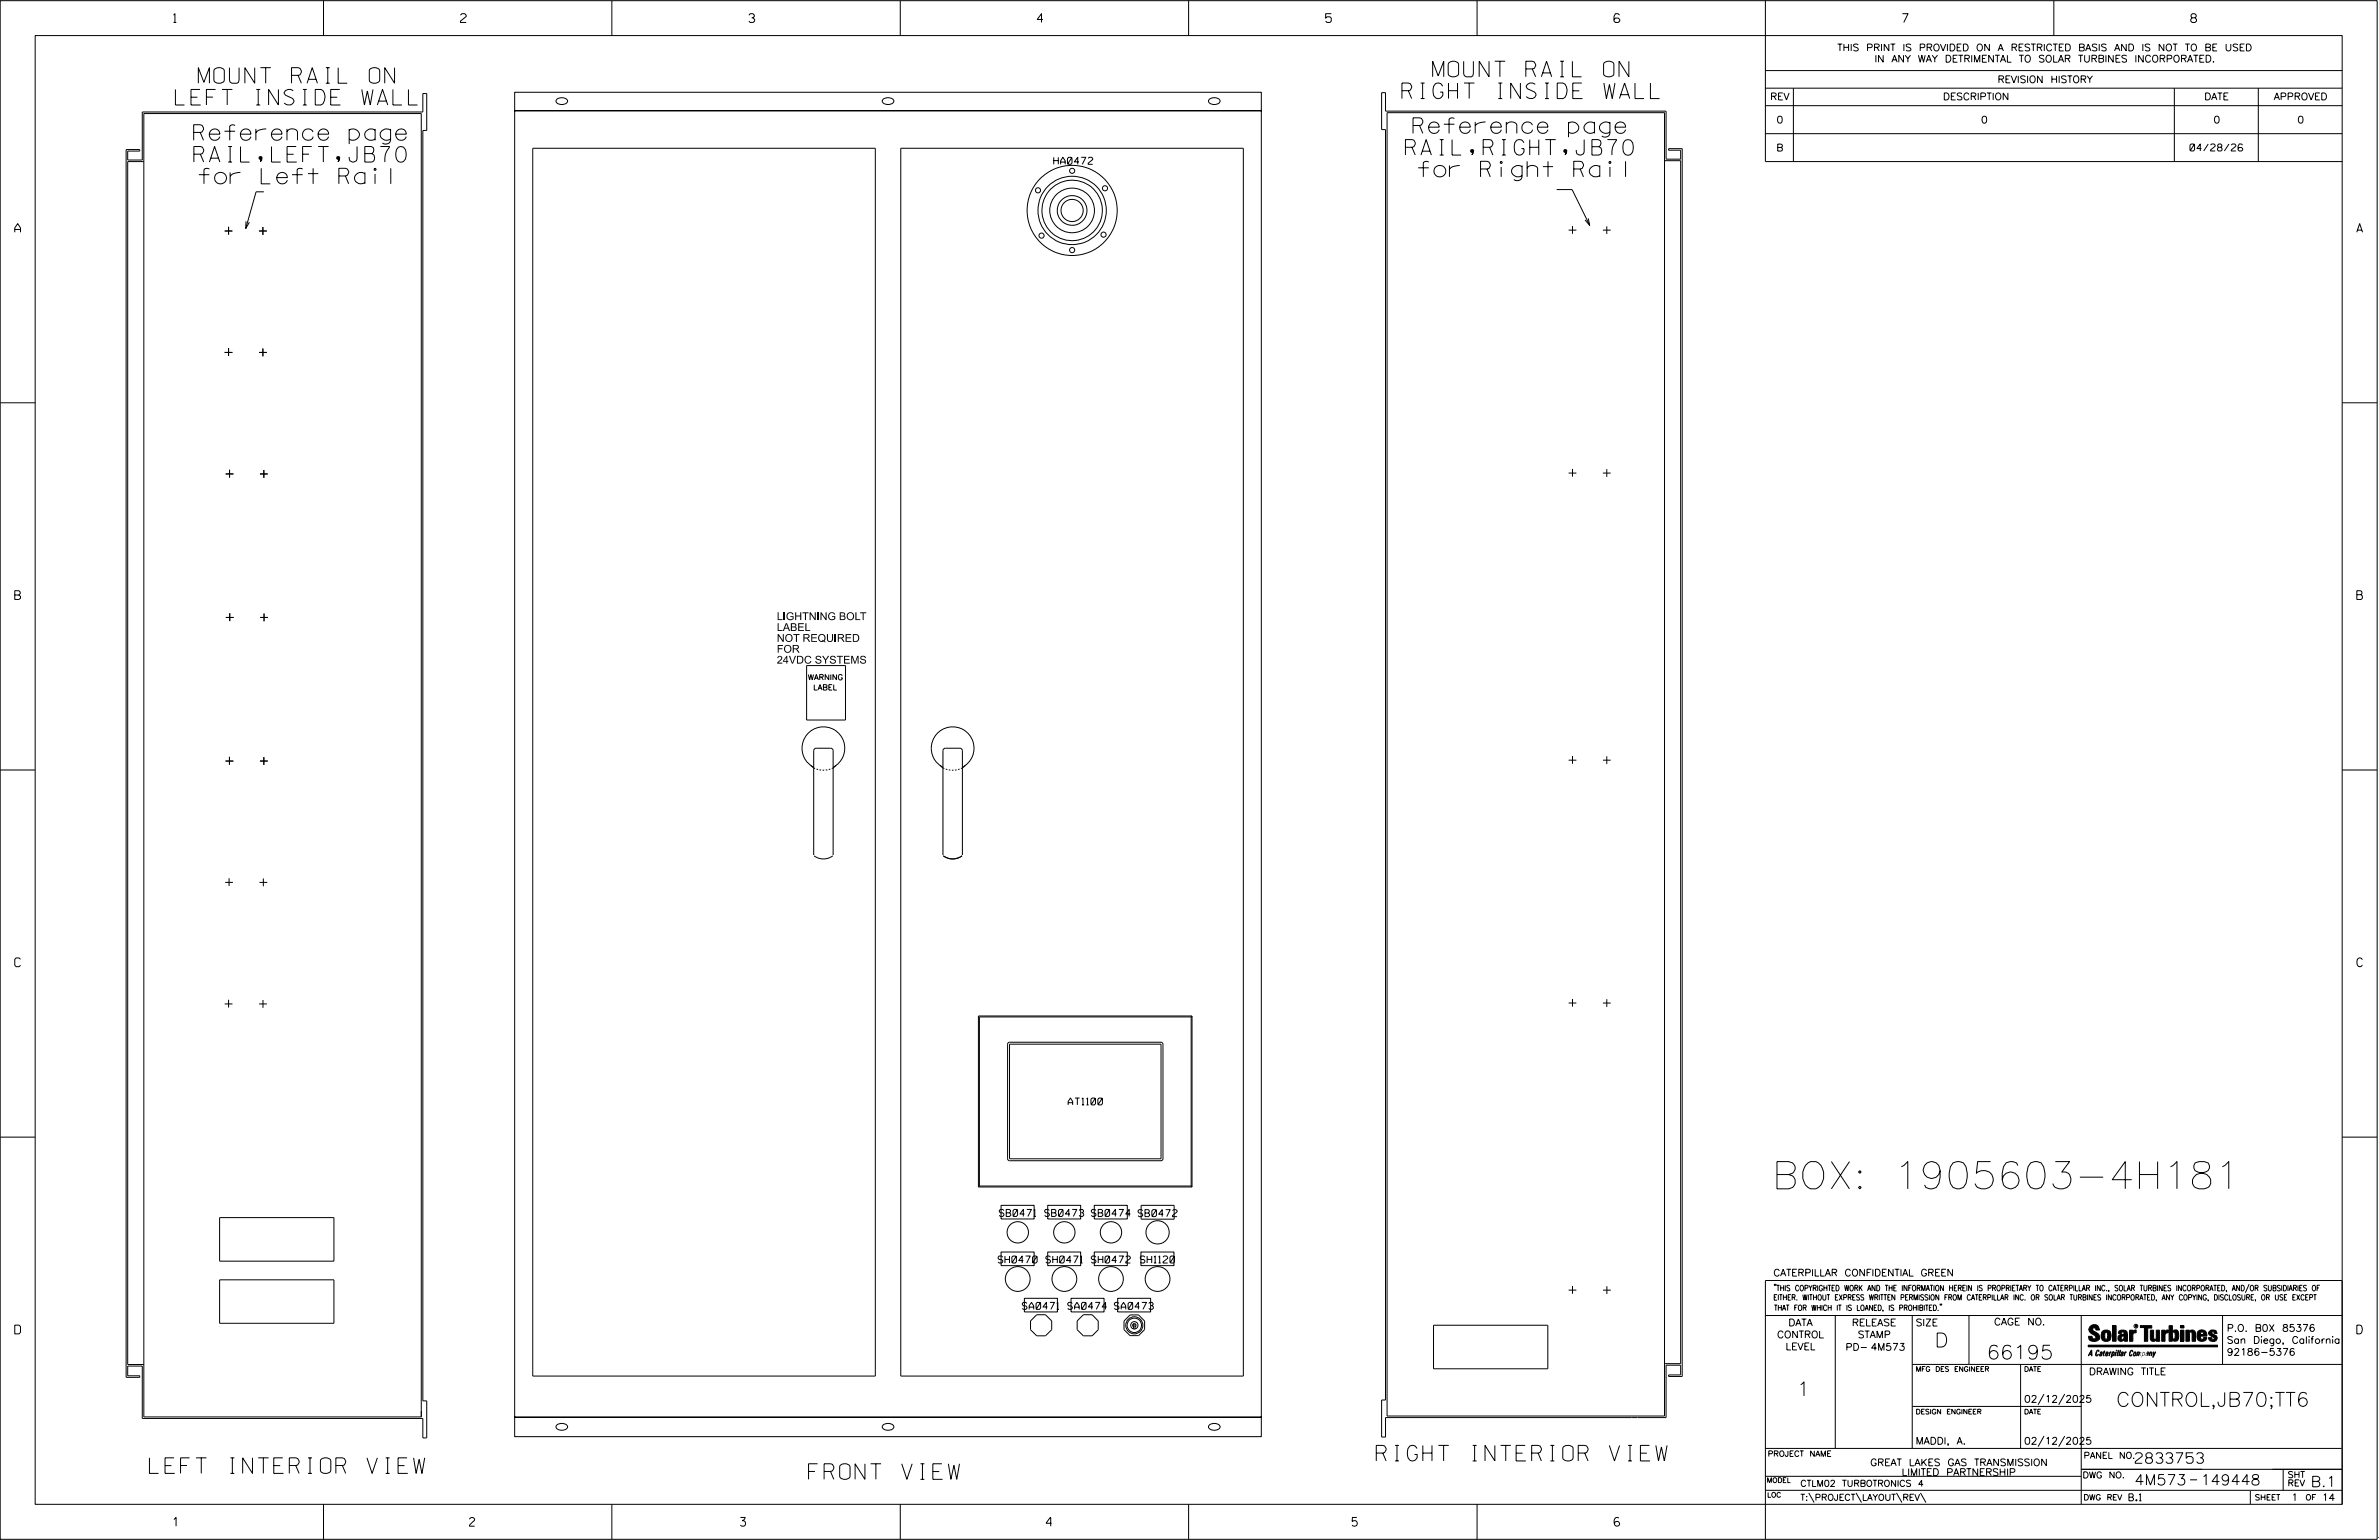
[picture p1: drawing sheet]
<svg xmlns="http://www.w3.org/2000/svg" width="864mm" height="559mm" viewBox="0 0 864 559" stroke-linecap="round" stroke-linejoin="round" font-family="sans-serif">
<defs><g id="words">
<text font-size="9.9" x="643.2" y="431.4">BOX: 1905603-4H181</text>
<g font-size="5.6">
<text x="520.1" y="27.9">MOUNT RAIL ON</text>
<text x="72" y="30.2">MOUNT RAIL ON</text>
<text x="508.9" y="35.8">RIGHT INSIDE WALL</text>
<text x="63.7" y="38.1">LEFT INSIDE WALL</text>
<text x="70.3" y="50.9">Reference page</text>
<text x="512.9" y="48.4">Reference page</text>
<text x="70.4" y="58.8">RAIL,LEFT,JB70</text>
<text x="510.2" y="56.3">RAIL,RIGHT,JB70</text>
<text x="512.9" y="64.2">for Right Rail</text>
<text x="72.3" y="66.7">for Left Rail</text>
<text x="499.6" y="530.1">RIGHT INTERIOR VIEW</text>
<text x="54.3" y="534.6">LEFT INTERIOR VIEW</text>
<text x="293.5" y="536.8">FRONT VIEW</text>
</g>
<g font-size="5.1">
<text x="702.3" y="488.8">D</text>
<text x="721.2" y="493.2">66195</text>
<text x="652.2" y="506.5">1</text>
<text x="768.2" y="510.3">CONTROL,JB70;TT6</text>
</g>
<g font-size="3.8">
<text x="775.1" y="531">2833753</text>
<text x="774.8" y="538.9">4M573</text>
<text x="798.8" y="538.9">149448</text>
<text x="838.8" y="539.5">B.1</text>
</g>
<g font-size="3.2">
<text x="63" y="8.2">1</text>
<text x="167.2" y="8.2">2</text>
<text x="271.8" y="8.2">3</text>
<text x="376.5" y="8.2">4</text>
<text x="481.2" y="8.2">5</text>
<text x="690.6" y="8.2">7</text>
<text x="795.3" y="8.2">8</text>
<text x="5.4" y="84.3">A</text>
<text x="855.5" y="84.3">A</text>
<text x="5.4" y="217.5">B</text>
<text x="855.6" y="217.5">B</text>
<text x="5.4" y="350.8">C</text>
<text x="855.6" y="350.8">C</text>
<text x="5.4" y="484">D</text>
<text x="855.6" y="484">D</text>
<text x="62.8" y="553.8">1</text>
<text x="170.4" y="553.8">2</text>
<text x="268.8" y="553.8">3</text>
<text x="379.8" y="553.8">4</text>
<text x="490.8" y="553.8">5</text>
<text x="585.9" y="553.8">6</text>
</g>
<g font-size="2.8">
<text x="282" y="225">LIGHTNING BOLT</text>
<text x="282" y="232.9">NOT REQUIRED</text>
<text x="282" y="229">LABEL</text>
<text x="282" y="236.9">FOR</text>
<text x="282" y="240.8">24VDC SYSTEMS</text>
</g>
<g font-size="2.5">
<text x="666.9" y="18.5">THIS PRINT IS PROVIDED ON A RESTRICTED BASIS AND IS NOT TO BE USED</text>
<text x="680.5" y="22.6">IN ANY WAY DETRIMENTAL TO SOLAR TURBINES INCORPORATED.</text>
<text x="725.1" y="30">REVISION HISTORY</text>
<text x="642.6" y="36.3">REV</text>
<text x="705.3" y="36.3">DESCRIPTION</text>
<text x="800.2" y="36.3">DATE</text>
<text x="825.4" y="36.3">APPROVED</text>
<text x="644.9" y="44.7">0</text>
<text x="719.1" y="44.7">0</text>
<text x="803.5" y="44.7">0</text>
<text x="834" y="44.7">0</text>
<text x="382.5" y="59.6">HA0472</text>
<text x="644.8" y="54.8">B</text>
<text x="795" y="54.8">04/28/26</text>
<text x="387.7" y="400.9">AT1100</text>
<text x="362.8" y="441.4">SB0471 SB0473</text>
<text x="396.2" y="441.4">SB0474</text>
<text x="413.1" y="441.5">SB0472</text>
<text x="362.3" y="458.3">SH0470</text>
<text x="379.7" y="458.3">SH0471 SH0472</text>
<text x="413.9" y="458.3">SH1120</text>
<text x="643.8" y="463">CATERPILLAR CONFIDENTIAL GREEN</text>
<text x="371.1" y="475.1">SA0471 SA0474</text>
<text x="404.5" y="475.1">SA0473</text>
<text x="645.1" y="485.5">CONTROL</text>
<text x="649.2" y="481.1">DATA</text>
<text x="672.3" y="481.1">RELEASE</text>
<text x="674.4" y="485.5">STAMP</text>
<text x="695.4" y="481.1">SIZE</text>
<text x="723.8" y="480.8">CAGE NO.</text>
<text x="808.4" y="483.1">P.O. B0X 85376</text>
<text x="648.2" y="489.8">LEVEL</text>
<text x="669.9" y="490">PD- 4M573</text>
<text x="808.4" y="487.5">San Diego, California</text>
<text x="808.4" y="491.8">92186-5376</text>
<text x="758.3" y="498.9">DRAWING TITLE</text>
<text x="734.8" y="508.9">02/12/2025</text>
<text x="695.4" y="524.1">MADDI, A.</text>
<text x="734.8" y="524.1">02/12/2025</text>
<text x="678.9" y="531.9">GREAT LAKES GAS TRANSMISSION</text>
<text x="690.3" y="535.5">LIMITED PARTNERSHIP</text>
<text x="772.8" y="544.6">B.1</text>
<text x="831.8" y="544.6">1</text>
<text x="842.9" y="544.6">14</text>
</g>
<g font-size="2.3">
<text x="756.4" y="529.2">PANEL NO.</text>
<text x="653.5" y="539.4">CTLM02 TURBOTRONICS 4</text>
<text x="756" y="536.3">DWG NO.</text>
<text x="830.4" y="539.3">REV</text>
<text x="830.4" y="536.2">SHT</text>
<text x="653.5" y="544.5">T:\PROJECT\LAYOUT\REV\</text>
</g>
<g font-size="2">
<text x="293.2" y="246.7">WARNING</text>
<text x="295.2" y="250.4">LABEL</text>
<text x="643.8" y="468.4">&quot;THIS COPYRIGHTED WORK AND THE INFORMATION HEREIN IS PROPRIETARY TO CATERPILLAR INC., SOLAR TURBINES INCORPORATED, AND/OR SUBSIDIARIES OF</text>
<text x="643.8" y="471.8">EITHER. WITHOUT EXPRESS WRITTEN PERMISSION FROM CATERPILLAR INC. OR SOLAR TURBINES INCORPORATED, ANY COPYING, DISCLOSURE, OR USE EXCEPT</text>
<text x="644" y="475.6">THAT FOR WHICH IT IS LOANED, IS PROHIBITED.&quot;</text>
<text x="641.7" y="528.5">PROJECT NAME</text>
<text x="756.3" y="544.3">DWG REV</text>
<text x="818.5" y="544.3">SHEET</text>
<text x="836.9" y="544.3">OF</text>
</g>
<g font-size="1.8">
<text x="695.4" y="497.6">MFG DES ENGINEER</text>
<text x="734.8" y="497.6">DATE</text>
<text x="695.4" y="513.1">DESIGN ENGINEER</text>
<text x="734.8" y="513.1">DATE</text>
<text x="641.3" y="538">MODEL</text>
<text x="641.5" y="543.3">LOC</text>
</g>
<text font-size=".9" x="775.1" y="481.7">R</text>
</g></defs>
<g fill="none" stroke="#000" stroke-width=".36">
<path d="M.1 .2h862.8v558.4h-862.8zM12.8 12.9h837.4v533h-837.4zM117.4 .2v12.7M222.1 .2v12.7M326.8 .2v12.7M431.5 .2v12.7M536.2 .2v12.7M587.9 5.5l-.5-.5h-1l-.5 1v1.7l.5 .4h1l.6-.4v-.6l-.6-.5h-1l-.5 .5M640.9 .2v58.4h209.3M745.6 .2v12.7M153.5 33.9v6.7h-101.9v17.5h-5.2v-3.3h4.3v-.5h-4.9v445.5h4.9v-.6h-4.3v-3.5h5.2v19h101.9v7.1h1.4v-13.5h-1.4v-461h1.4v-13.4M186.8 33.5h271.1v487.8h-271.1v-7.1h271.1h-271.1v-474h271.1h-271.1z"/>
<path d="M202.2 36a2.62 2.62 0 0 1 3.9 .7 2.43 2.43 0 0 1-4.3 0zM320.6 36a2.61 2.61 0 0 1 3.9 .7 2.43 2.43 0 0 1-4.2 0zM439 36a2.61 2.61 0 0 1 3.9 .7 2.43 2.43 0 0 1-4.2 0zM501.5 33.6h1.5v6.7h101.8v17.4h5.3v-3.2h-4.4v-.6h5v445.6h-5v-.6h4.4v-3.5h-5.3v19h-101.8v7h-1.5v-13.4h1.5v-461h-1.5zM640.9 25.6h209.3M640.9 32h209.3M640.9 38.3h209.3M651 32v26.6M789.3 32v26.6M819.8 32v26.6M52.2 58.6h-5.8v436.5h5.8M52.2 41.2h100.7v472.9h-100.7z"/>
<path d="M193.4 53.8h124.3v445.5h-124.3zM327 53.8h124.3v445.5h-124.3zM503.5 40.9h100.7v472.9h-100.7zM604.2 58.3h5.9v436.5h-5.9M640.9 48.5h209.3M95.8 69.6h-2.8l-3.8 13.3M565.1 68.8h5.6l6.4 13M576.5 79.2l.6 2.6-1.7-2M81.6 83.8h2.7M83 82.3v2.8M89.3 80.3l-.1 2.6 1.3-2.3M94 83.8h2.8"/>
<path d="M95.4 82.4v2.8M569.4 83.5h2.8M570.8 82v2.8M581.9 83.5h2.8M583.3 82.1v2.8M81.6 127.9h2.7M83 126.4v2.8M94 127.9h2.8M95.4 126.5v2.8M.1 146.2h12.7M850.2 146.2h12.7M81.9 172h2.8"/>
<path d="M83.3 170.5v2.8M94.4 172h2.8M95.8 170.6v2.8M569.4 171.7h2.8M570.8 170.1v2.9M581.9 171.7h2.8M583.3 170.3v2.8M82 224h2.8M83.4 222.5v2.9M94.4 224h2.9M95.8 222.6v2.8M292.8 241.5h14.1v19.8h-14.1z"/>
<path d="M.1 279.4h12.7M81.9 276.2h2.8M83.3 274.6v2.9M94.4 276.2h2.8M95.8 274.7v2.9M294.3 277.7l1.6 1.2M296.4 279.1l.6 .1M297.5 279.3l.6 .1M298.6 279.5h.6M300.3 279.3l-.5 .1M301.4 279.1l-.6 .1M302.4 278.4a7.8 7.8 0 0 0 2.5-11.8 7.8 7.8 0 0 0-12 0 7.8 7.8 0 0 0 2.5 11.8"/>
<path d="M303.5 277.7l-1.6 1.2M341.2 277.7l1.6 1.2M343.3 279.1l.6 .1M344.4 279.3l.6 .1M345.5 279.5h.6M347.2 279.3l-.5 .1M348.3 279.1l-.5 .1M349.4 278.4a7.8 7.8 0 0 0 2.5-11.8 7.8 7.8 0 0 0-12.1 0 7.8 7.8 0 0 0 2.5 11.8M350.4 277.7l-1.5 1.2M569.4 275.8h2.8M570.8 274.3v2.8M581.9 275.8h2.8"/>
<path d="M583.3 274.4v2.8M850.2 279.4h12.7M83.1 318.7v2.8M95.6 318.8v2.8M295.4 310.3v-37.9l.2-.6 .7-.3h5.3l.6 .3 .2 .6v37.9M295.5 310.6a5.6 5.6 0 0 0 6.8 0M342.3 310.3v-37.9l.3-.6 .6-.3h5.3l.6 .3 .3 .6v37.9M342.4 310.6a5.7 5.7 0 0 0 6.8 0 5.6 5.6 0 0 1-6.8 0zM81.7 320.2h2.9M94.2 320.2h2.8M81.6 364.3h2.8M83 362.8v2.8"/>
<path d="M94.1 364.3h2.8M95.5 362.9v2.8M366 378.4l.5-.2h55l.5 .2 .2 .5v41.6l-.2 .5-.5 .2h-55l-.5-.2-.2-.5v-41.6zM366.5 378.9h55v41.6h-55zM432.4 369v61.4M432.4 369h-76.9v61.4M432.7 368.7l-.3 .3M432.7 368.7v62M432.7 368.7h-77.5v62M569.4 364h2.8M570.8 362.5v2.8M581.9 364h2.8"/>
<path d="M583.3 362.5v2.9M.1 412.6h12.7M850.2 412.6h12.7M355.2 430.7h77.5M355.5 430.4h76.9M355.5 430.4l-.3 .3M363.4 437.4h12v4.9h-12zM380.3 437.4h12v4.9h-12zM397.2 437.4h12v4.9h-12zM414.2 437.4h12v5h-12zM432.4 430.4l.3 .3M79.7 441.8h41.5v15.8h-41.5z"/>
<path d="M363.4 454.3h12v4.9h-12zM380.3 454.3h12v4.9h-12zM397.2 454.3h12v4.9h-12zM414.2 454.3h12v4.9h-12zM79.7 464.4h41.5v15.8h-41.5zM371.9 471.1h12v4.9h-12zM388.8 471.1h12v4.9h-12zM405.7 471.1h12v4.9h-12zM569.4 468.1h2.8M570.8 466.6v2.8M581.9 468.1h2.8M583.3 466.7v2.8"/>
<path d="M640.9 477.3h209.3M644.2 466.1l-.1 .4M644.7 466.1l-.2 .4M666.2 477.3v48.3M694.2 477.3v48.3M704.4 473.3l-.1 .4M704.8 473.3l-.1 .4M714.8 477.3v17.8M755.5 477.3v68.6M806.8 477.3v17.8M816.5 466l-1.4 3.1M850.2 464.6h-209.3v94"/>
<path d="M850.2 464.8v81.1M411.5 480.3v1.9M411.5 481.5a.62 .62 0 0 1-.2-1 .62 .62 0 0 1 1 0 .62 .62 0 0 1-.3 1M412 480.3v1.9M520.4 480.9h41.5v15.8h-41.5zM694.2 495.1h156M733.5 495.1v30.5M758.6 481.4a2.02 2.02 0 0 1 3.1-.1l.5 1.3h-1.3l-.2-.6-.4-.2-.6 .1-.1 .4 .4 .7a2.46 2.46 0 0 1 2.2 2.9 2.83 2.83 0 0 1-3.8 .3l-.3-1.3h1.3l.2 .7 .6 .3 .5-.2 .2-.5-.4-.6-1.9-1.2-.4-.9zM759.2 491.3h-.7l.7-1.2v1.9h.2l-.1-2.1-1.3 2.1 .5-.5h.7M761.3 490l.3-.2 .4 .3-.1 .3-.3-.4-.4 .3-.3 1.6h.4l.4-.5-.3 .6-.4 .1-.3-.4zM762.6 490.6l.5-.1-.1 1.4h-.9a.74 .74 0 0 1 .9-.8l-.3 .7-.5 .1 .2-.5 .6-.2v-.5l-.7 .2zM763 483.2a2.17 2.17 0 0 1 3.1 0l.3 1.4-.3 1.5a2.17 2.17 0 0 1-3.1 0l-.3-1.5z"/>
<path d="M763.6 490.5l.4-.4 .2 .6h-.3l-.3 .9 .2 .4-.3-.1zM764.1 483.7l.5-.4 .4 .3v2.2l-.4 .2-.5-.2zM764.6 491.1l.6 .2v-.7l-.4-.1-.4 .6-.1 .8h.6M764.6 491.1l-.1 .8h.4M764.6 482.6v.8M764.8 490.7l.4 .1v.3h-.6zM765 491.5l-.1 .4zM766 490.5l-.5 1.5zM766 490.8l.4-.3-.4 .4M766.9 481h1.3v5.7h-1.3zM767 490.8l.5 .1-.3 .8-.4 .2zM767.3 490.5h-.5l-.5 2"/>
<path d="M767.3 490.5a.8 .8 0 0 1 .2 1 .8 .8 0 0 1-.9 .4l-.1 .6M767.3 490.5l-.1 .2M768.1 490.5l-.4 1.5zM768.2 489.9h.3l-.1 .2h-.2zM769 489.9l-.5 2.1zM769.7 489.9l-.6 2.1zM770.1 491.4l.5-.3-.5 .8zM770.4 491.9h.1M770.6 491.1l.1-.4-.7 .2 .1-.3 .6-.1 .2 .3-.5 1.1M770.6 491.1a.74 .74 0 0 0-.8 .8h.6M771 484.8h-.7l-.3 .6 .4 .7 .5-.3 .1-2.4h-.8l-.1 .4h-1.2a1.71 1.71 0 0 1 1.8-1.3 1.71 1.71 0 0 1 1.6 1.4v2.8h-1.1l-.1-.6M771 484.2l-1.5 .1a1.41 1.41 0 0 0 0 2.4l.5 .1 1.1-.7"/>
<path d="M771.2 486.1h-.1M771.4 490.5l.1 .3 .4-.3-.9 1.5zM771.5 490.8h.1M773 482.7h1.2v.5l.5-.5 .7-.1v1h-.6l-.5 .4-.1 2.7h-1.2zM773.3 490.3l.6-.4 .4 .2-.1 .4-.3-.4a1.28 1.28 0 0 0-.5 1.8l.6-.4-.1 .4-.8 .1zM774.7 490.8l.5-.3a.88 .88 0 0 1 .2 .9 .88 .88 0 0 1-.7 .7l-.2-.2zM774.8 490.9h.5l-.3 1h-.3l-.2-.2zM775.2 490.5l-.1 .2M776.8 481h4.3v.9h-1.5v4.8h-1.3M776.8 490.6l-.8 .2v-.3l-.4 1.5 .8-1.3v1.3l.3-1.2M779.3 491.1h.4M779.6 490.5h.3l-.3 1.4"/>
<path d="M779.6 490.7h.2l-.1 .4M779.7 491.1l-.1 .4M779.7 491.1l-.4 .2M780.1 492l.4-1.5 .1 .3 .3-.3 .3 .2-.3 1.3v-1.3l-.7 1.3M780.6 482.7h1.2v2.7l.1 .4 .4 .3 .4-.7v-2.7h1.2l.1 4h-1.3v-.5l-1.1 .6-.7-.3-.3-.7zM781.6 492.5l1-2-.8 1.3-.2-1.3-.2 2M784.7 482.7h1.2v.5l.5-.5 .7-.1v1h-.5l-.6 .4-.1 2.7h-1.2zM787.4 481h1.2v2a1.4 1.4 0 0 1 2.2 .2l.1 1.4-.4 1.9-1.5 .1-.4-.5v-1l.5 .9 .5-.3v-2.1l-.5-.4-.5 .7v2.8h-1.2zM791.5 482.7h1.3v4h-1.3zM791.5 481h1.3v.9h-1.3zM793.5 482.7h1.3v.4l.7-.5 1.1 .2 .4 .6v3.3h-1.2l-.3-3.4-.7 .2v3.2h-1.3zM794.8 483.1h.1"/>
<path d="M797.7 483.2a1.92 1.92 0 0 1 2.4-.5 1.92 1.92 0 0 1 1 2.1h-2.3v.8l.6 .5 .5-.3v-.5h1.2a1.83 1.83 0 0 1-2.1 1.4 1.83 1.83 0 0 1-1.5-2.1zM798.8 484.2v.6M799.1 483.4h.6l.2 .8h-1.1zM804.6 482.9a1.84 1.84 0 0 0-2.9 .8 3.3 3.3 0 0 0 2.2 1.9l-.5 .5-.4-.3-.1-.4h-1.2l.1 .6a1.92 1.92 0 0 0 2.9 .4M804.9 483.8h-1.2l-.2-.6-.5 .1-.1 .3 .1 .3 1.8 .9M805.1 488.1h-47.1v.6h47.1M202.2 517.1a2.62 2.62 0 0 1 3.9 .6 2.43 2.43 0 0 1-4.3 0zM320.6 517.1a2.61 2.61 0 0 1 3.9 .6 2.43 2.43 0 0 1-4.2 0zM439 517.1a2.61 2.61 0 0 1 3.9 .6 2.43 2.43 0 0 1-4.2 0zM694.2 510.3h61.3M742 505.8l-2.2 3.9M749.5 505.8l-2.2 3.9"/>
<path d="M640.9 525.6h209.2M640.9 535.7h114.6M742 521.1l-2.2 3.8M749.5 521.1l-2.2 3.8M755.5 533.2h94.7M795 537h2.6M828.8 533.2v7.6M117.4 545.9v12.7M222.1 545.9v12.7M326.8 545.9v12.7M431.5 545.9v12.7M536.2 545.9v12.7"/>
<path d="M640.9 540.8h209.3M656.6 541.7l2 3.5M673.8 541.7l1.9 3.5M688.4 541.7l2 3.5M697.2 541.7l1.9 3.5M816.9 541v4.9M863.5 558h.1"/>
<circle cx="376.8" cy="69.1" r=".93"/>
<circle cx="389.2" cy="76.4" r="4"/>
<circle cx="389.2" cy="76.4" r="5.4"/>
<circle cx="389.2" cy="76.4" r="11"/>
<circle cx="389.2" cy="76.4" r="8.1"/>
<circle cx="389.2" cy="76.4" r="12.4"/>
<circle cx="389.2" cy="76.4" r="16.4"/>
<circle cx="389.2" cy="62" r=".93"/>
<circle cx="401.1" cy="68.3" r=".94"/>
<circle cx="378.1" cy="85.5" r=".94"/>
<circle cx="389.2" cy="90.7" r=".93"/>
<circle cx="400.6" cy="85.1" r=".94"/>
<circle cx="369.5" cy="447.2" r="3.9"/>
<circle cx="386.4" cy="447.2" r="3.9"/>
<circle cx="403.3" cy="447.2" r="3.9"/>
<circle cx="420.2" cy="447.2" r="4.2"/>
<circle cx="369.5" cy="464.1" r="4.5"/>
<circle cx="386.4" cy="464.1" r="4.5"/>
<circle cx="403.3" cy="464.1" r="4.5"/>
<circle cx="420.2" cy="464.1" r="4.5"/>
<circle cx="377.9" cy="480.9" r="4.2"/>
<circle cx="394.8" cy="480.9" r="4.1"/>
<circle cx="411.8" cy="480.9" r="4.1"/>
<circle cx="411.8" cy="480.9" r="2.61"/>
<circle cx="411.8" cy="480.9" r="3.1"/>
<circle cx="411.8" cy="480.9" r="1.33"/>
<circle cx="775.4" cy="481.2" r=".69"/>
</g>
<g fill="#000">
<path d="M768.1 490.5l-.4 1.5zM768.2 489.9h.3l-.1 .2h-.2zM769 489.9l-.5 2.1zM769.7 489.9l-.6 2.1zM791.5 481h1.3v.9h-1.3zM791.5 482.7h1.3v4h-1.3zM758 488.1h47.1v.6h-47.1z"/>
<path d="M759.2 489.9l-1.2 2.1 .5-.5h.7v.5h.2zM759.2 490.1v1.2h-.7z" fill-rule="evenodd"/>
<path d="M758.6 481.4a2.02 2.02 0 0 1 3.1-.1l.5 1.3h-1.3l-.2-.6-.4-.2-.6 .1-.1 .4 .4 .7a2.46 2.46 0 0 1 2.2 2.9 2.83 2.83 0 0 1-3.8 .3l-.3-1.3h1.3l.2 .7 .6 .3 .5-.2 .2-.5-.4-.6-1.9-1.2-.4-.9z" fill-rule="evenodd"/>
<path d="M761.3 490l.3-.2 .4 .3-.1 .3-.3-.4-.4 .3-.3 1.6h.4l.4-.5-.3 .6-.4 .1-.3-.4z" fill-rule="evenodd"/>
<path d="M762.6 490.6l.5-.1-.1 1.4h-.9a.74 .74 0 0 1 .9-.8l-.6 .3-.2 .5 .5-.1 .3-.6v-.5l-.7 .2z" fill-rule="evenodd"/>
<path d="M763.6 490.5l.4-.4 .2 .6h-.3l-.3 .9 .2 .4-.3-.1z" fill-rule="evenodd"/>
<path d="M764.8 490.5l.5 .3-.1 .5h-.6l.6-.2v-.3l-.4-.1-.3 1.2h.4l.3-.4-.6 .6-.3-.2v-.4z" fill-rule="evenodd"/>
<path d="M763 483.2a2.17 2.17 0 0 1 3.1 0l.3 1.4-.3 1.5a2.17 2.17 0 0 1-3.1 0l-.3-1.5zM764.1 483.7v2.1l.5 .2 .4-.2v-2.2l-.4-.3z" fill-rule="evenodd"/>
<path d="M766 490.5v.3l.4-.1-.4 .2-.5 1.1z" fill-rule="evenodd"/>
<path d="M766.8 490.5l-.5 2 .3-.6a.71 .71 0 0 0 .9-.5 .71 .71 0 0 0-.4-.9zM767 490.8l.5 .1-.3 .8-.4 .2z" fill-rule="evenodd"/>
<path d="M766.9 481h1.3v5.7h-1.3z" fill-rule="evenodd"/>
<path d="M770.1 490.6l.6-.1 .2 .3-.4 1.2-.5 .1-.2-.5 .3-.5h.5l-.7 .5v.3l.4-.1 .4-.9-.5-.2-.2 .2z" fill-rule="evenodd"/>
<path d="M769.4 482.8l-.5 1h1.2l.1-.4h.8v.8l-1.5 .1a1.41 1.41 0 0 0 0 2.4l.5 .1 1.1-.7 .1 .6h1.1v-2.8a1.79 1.79 0 0 0-2.4-1.2zM770.3 484.8h.7l-.1 1-.5 .3-.4-.7z" fill-rule="evenodd"/>
<path d="M771.4 490.5l.1 .3 .4-.3-.9 1.5z" fill-rule="evenodd"/>
<path d="M773 482.7h1.2v.5l.5-.5 .7-.1v1h-.6l-.5 .4-.1 2.7h-1.2z" fill-rule="evenodd"/>
<path d="M773.3 490.3l.6-.4 .4 .2-.1 .4-.3-.4a1.28 1.28 0 0 0-.5 1.8l.6-.4-.3 .5h-.6z" fill-rule="evenodd"/>
<path d="M774.7 490.8l-.2 1.1h.7a.96 .96 0 0 0 0-1.4zM774.8 490.9h.5l-.1 .6-.5 .4-.2-.2z" fill-rule="evenodd"/>
<path d="M776 490.5v.3l.4-.3 .2 .3 .7-.2-.3 1.4v-1.3l-.6 1.3v-1.3l-.8 1.3z" fill-rule="evenodd"/>
<path d="M776.8 481h4.3v.9h-1.5v4.8h-1.3v-4.8h-1.5z" fill-rule="evenodd"/>
<path d="M777.9 490.5l-.5 2 .3-.6a.71 .71 0 0 0 .9-.5 .71 .71 0 0 0-.4-.9zM778.1 490.8l.3-.1 .1 .4-.5 .8-.2-.5z" fill-rule="evenodd"/>
<path d="M779.3 490.6l.6-.1-.3 1.5-.7-.1a.67 .67 0 0 1 .8-.8l-.6 .3-.1 .5 .4-.1 .4-.9-.4-.2-.3 .2z" fill-rule="evenodd"/>
<path d="M780.5 490.5l.1 .3 .3-.3 .3 .2-.3 1.3v-1.3l-.8 1.3z" fill-rule="evenodd"/>
<path d="M780.6 482.7h1.2v2.7l.1 .4 .4 .3 .4-.7v-2.7h1.2l.1 4h-1.3v-.5l-1.1 .6-.7-.3-.3-.7z" fill-rule="evenodd"/>
<path d="M781.6 490.5l.2 1.3 .8-1.3-1.2 2z" fill-rule="evenodd"/>
<path d="M784.7 482.7h1.2v.5l.5-.5 .7-.1v1h-.5l-.6 .4-.1 2.7h-1.2z" fill-rule="evenodd"/>
<path d="M787.4 481h1.2v2a1.4 1.4 0 0 1 2.2 .2l.1 1.4-.4 1.9-1.5 .1-.4-.5v-1l.5 .9 .5-.3v-2.1l-.5-.4-.5 .7v2.8h-1.2z" fill-rule="evenodd"/>
<path d="M793.5 482.7h1.3v.4a1.29 1.29 0 0 1 2.2 .3v3.3h-1.2l-.3-3.4-.7 .2v3.2h-1.3z" fill-rule="evenodd"/>
<path d="M797.7 483.2a1.92 1.92 0 0 1 2.4-.5 1.92 1.92 0 0 1 1 2.1h-2.3v.8l.6 .5 .5-.3v-.5h1.2a1.83 1.83 0 0 1-2.1 1.4 1.83 1.83 0 0 1-1.5-2.1zM799.1 483.4l-.3 .8h1.1l-.2-.8z" fill-rule="evenodd"/>
<path d="M801.9 483.2a1.94 1.94 0 0 1 3 .1v.5h-1.2l-.2-.6-.5 .1-.1 .3 .1 .3 1.8 .9a1.2 1.2 0 0 1 .1 1.3 1.2 1.2 0 0 1-1.2 .7l-1.6-.4-.4-1h1.2l.1 .4 .4 .3 .5-.5a3.3 3.3 0 0 1-2.2-1.9z" fill-rule="evenodd"/>
<circle cx="761.4" cy="492" r=".07"/>
<circle cx="762.2" cy="485.1" r=".07"/>
<circle cx="769.3" cy="492" r=".07"/>
<circle cx="773.1" cy="486.7" r=".07"/>
<circle cx="773.6" cy="492" r=".07"/>
<circle cx="791.5" cy="486.7" r=".07"/>
<circle cx="791.5" cy="481" r=".07"/>
<circle cx="794.8" cy="486.7" r=".07"/>
</g>
<use href="#words"/>
</svg>
